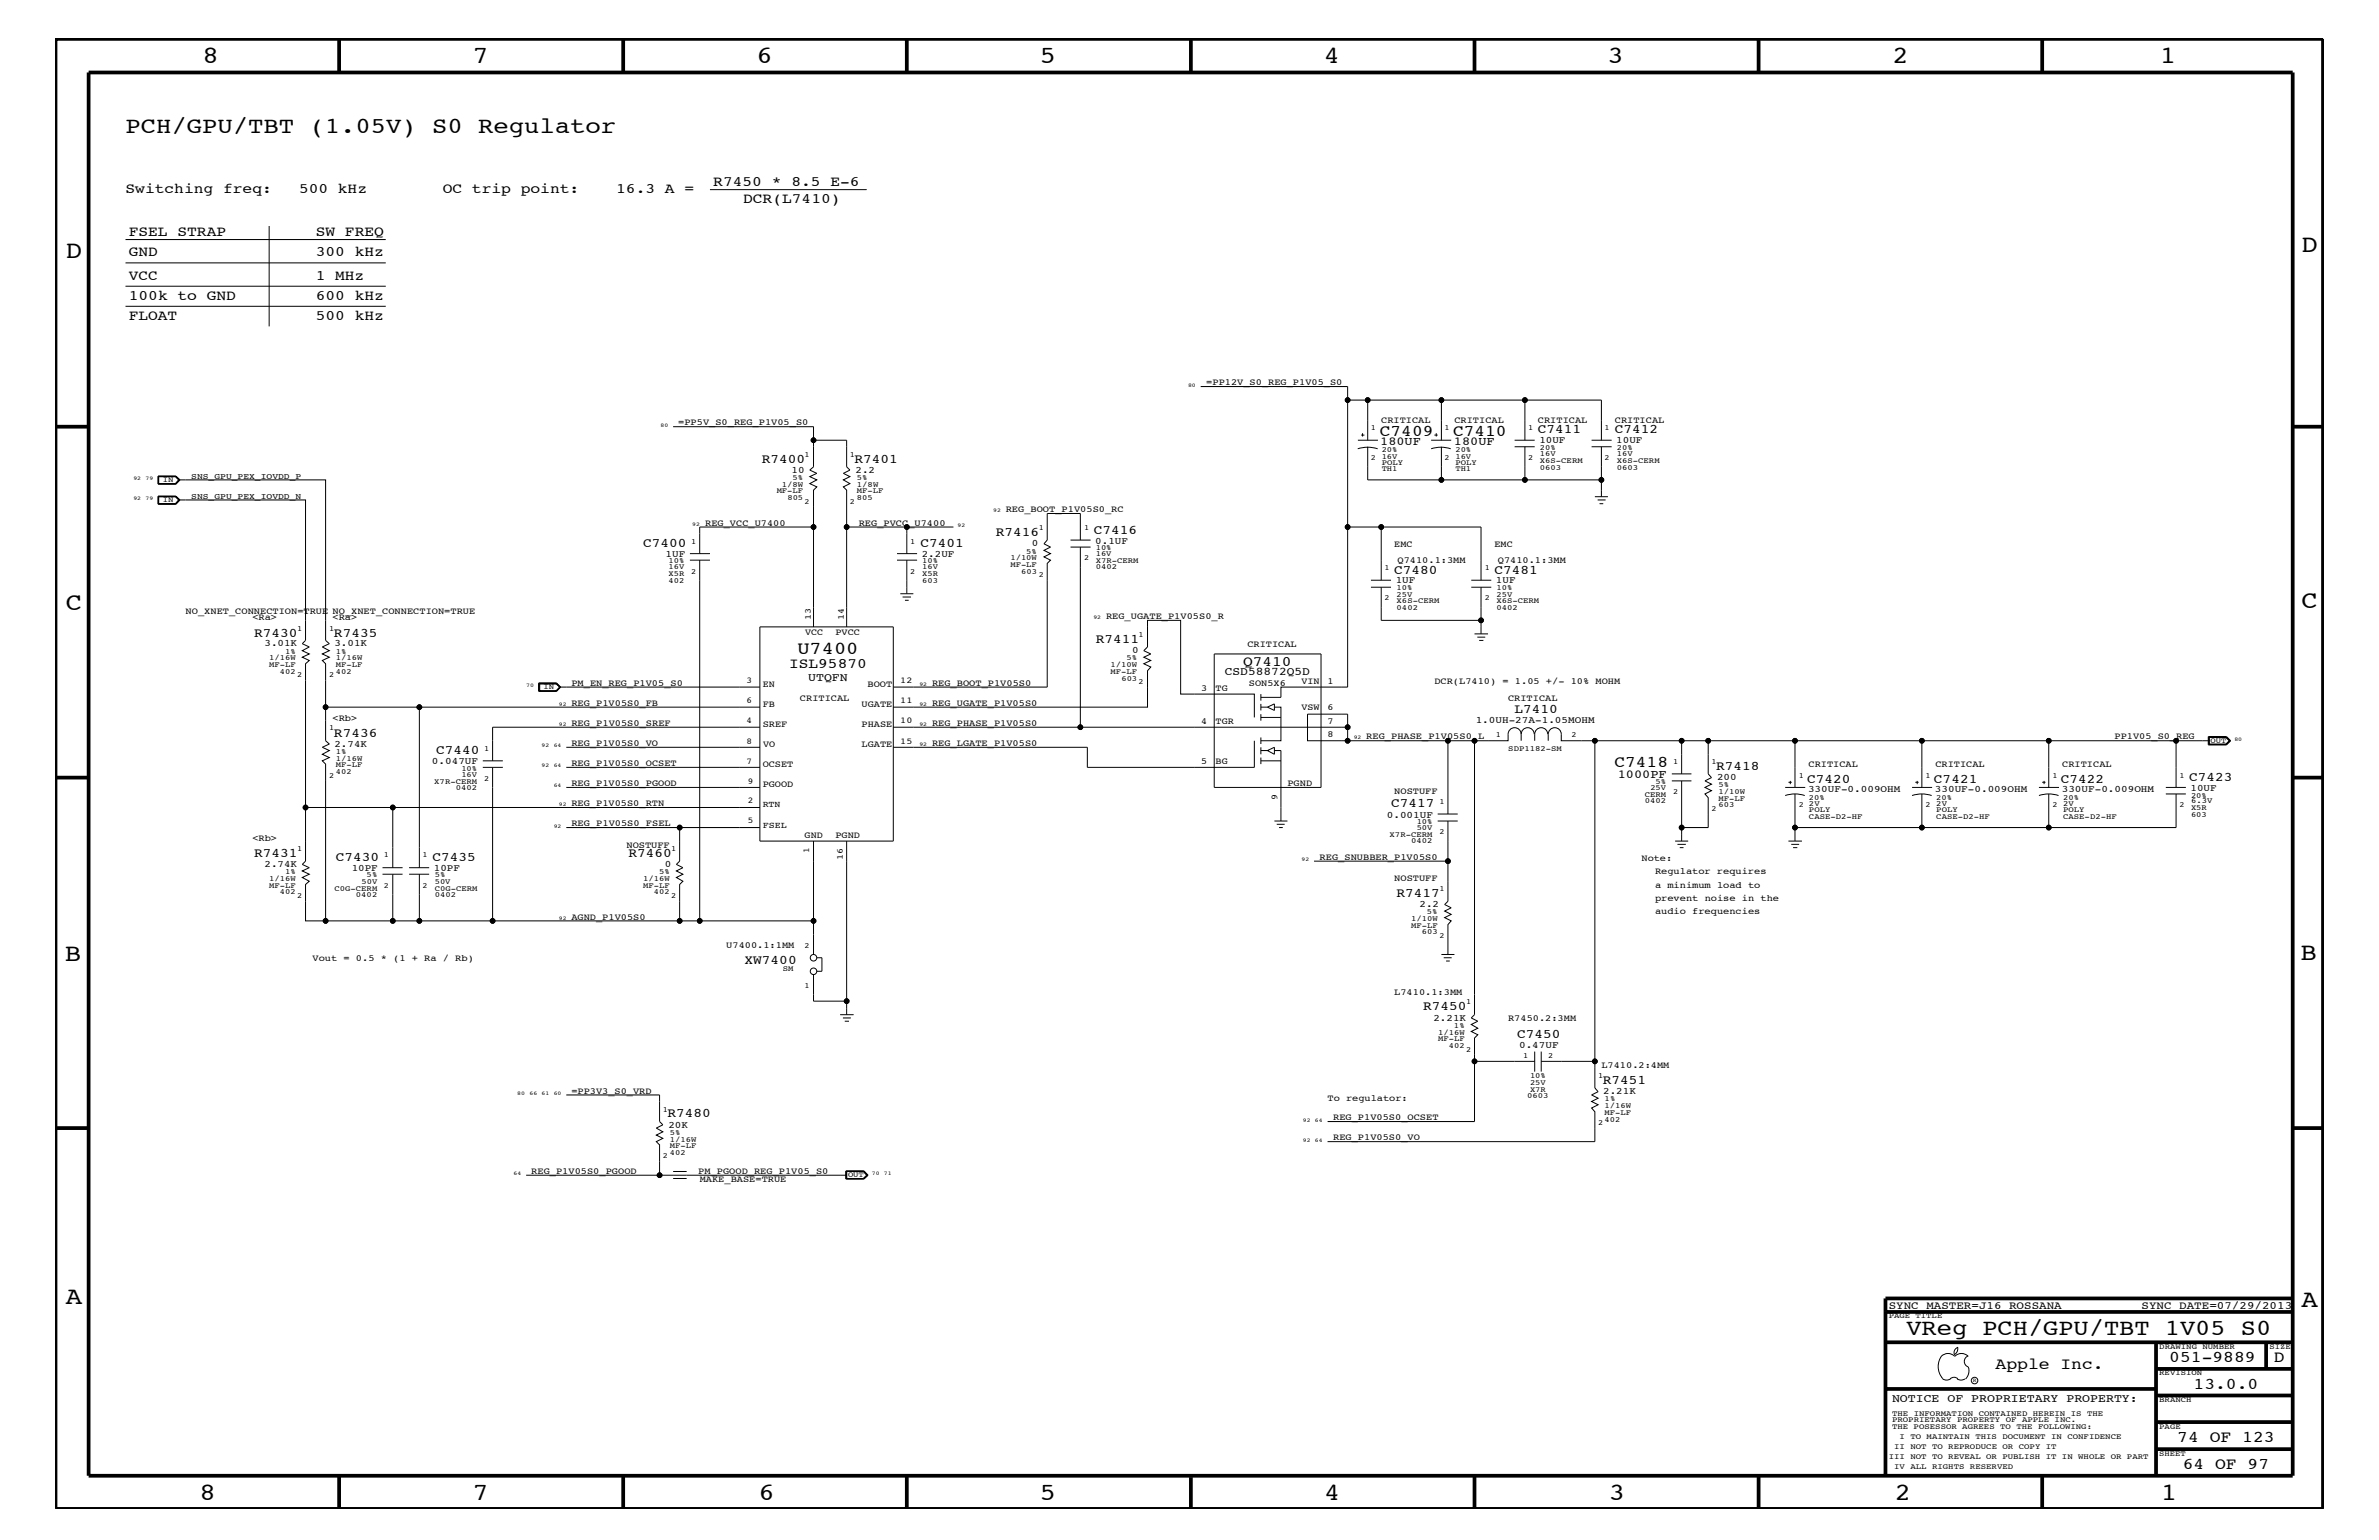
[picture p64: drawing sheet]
<svg xmlns="http://www.w3.org/2000/svg" width="432mm" height="279mm" viewBox="0 0 432 279" stroke-linecap="round" stroke-linejoin="round" font-family="sans-serif">
<defs><g id="words">
<g font-size="4.5">
<text x="36.7" y="11.5">8</text>
<text x="85.8" y="11.5">7</text>
<text x="137.3" y="11.5">6</text>
<text x="188.7" y="11.5">5</text>
<text x="240.3" y="11.5">4</text>
<text x="291.8" y="11.5">3</text>
<text x="343.5" y="11.5">2</text>
<text x="392" y="11.5">1</text>
<text x="11.9" y="46.8">D</text>
<text x="417.7" y="45.7">D</text>
<text x="11.9" y="110.6">C</text>
<text x="417.7" y="110.3">C</text>
<text x="11.8" y="174.3">B</text>
<text x="417.6" y="174.2">B</text>
<text x="11.9" y="236.7">A</text>
<text x="417.7" y="237.1">A</text>
<text x="36.2" y="272.1">8</text>
<text x="85.8" y="272.1">7</text>
<text x="137.7" y="272.1">6</text>
<text x="188.7" y="272.1">5</text>
<text x="240.4" y="272.1">4</text>
<text x="292" y="272.1">3</text>
<text x="343.9" y="272.1">2</text>
<text x="392.2" y="272.1">1</text>
</g>
<g font-size="4.1">
<text x="22.8" y="24.1">PCH/GPU/TBT (1.05V) S0 Regulator</text>
<text x="346" y="242.3">VReg PCH/GPU/TBT 1V05 S0</text>
</g>
<text font-size="3.3" x="144.7" y="118.6">U7400</text>
<g font-size="3">
<text x="250.4" y="79">C7409</text>
<text x="263.7" y="79">C7410</text>
<text x="293" y="139.2">C7418</text>
<text x="362.2" y="248.4">Apple Inc.</text>
<text x="393.7" y="247.1">051-9889</text>
<text x="398.1" y="252">13.0.0</text>
<text x="412.7" y="247.1">D</text>
<text x="395.2" y="261.6">74 OF 123</text>
<text x="396.2" y="266.6">64 OF 97</text>
</g>
<g font-size="2.6">
<text x="22.8" y="35">Switching freq:</text>
<text x="54.3" y="35">500 kHz</text>
<text x="80.3" y="35">OC trip point:</text>
<text x="111.8" y="35">16.3 A =</text>
<text x="129.5" y="33.7">R7450 * 8.5 E-6</text>
<text x="134.9" y="36.8">DCR(L7410)</text>
<text x="23.4" y="46.5">GND</text>
<text x="23.4" y="42.9">FSEL STRAP</text>
<text x="57.3" y="42.9">SW FREQ</text>
<text x="57.3" y="46.5">300 kHz</text>
<text x="23.4" y="50.7">VCC</text>
<text x="57.3" y="50.7">1 MHz</text>
<text x="23.4" y="58">FLOAT</text>
<text x="23.4" y="54.4">100k to GND</text>
<text x="57.3" y="58">500 kHz</text>
<text x="57.3" y="54.4">600 kHz</text>
<text x="143.2" y="121.2">ISL95870</text>
<text x="225.6" y="120.8">Q7410</text>
</g>
<g font-size="2.4">
<text x="138.3" y="83.9">R7400</text>
<text x="155.1" y="83.9">R7401</text>
<text x="279.1" y="78.6">C7411</text>
<text x="293.1" y="78.6">C7412</text>
<text x="116.8" y="99.3">C7400</text>
<text x="167" y="99.3">C7401</text>
<text x="180.8" y="97.3">R7416</text>
<text x="198.5" y="96.8">C7416</text>
<text x="253.1" y="104.1">C7480</text>
<text x="271.3" y="104.1">C7481</text>
<text x="46.1" y="115.5">R7430</text>
<text x="60.6" y="115.5">R7435</text>
<text x="198.9" y="116.7">R7411</text>
<text x="274.9" y="129.4">L7410</text>
<text x="60.6" y="133.6">R7436</text>
<text x="79.2" y="136.8">C7440</text>
<text x="311.5" y="139.7">R7418</text>
<text x="328" y="142">C7420</text>
<text x="351" y="142">C7421</text>
<text x="374.1" y="142">C7422</text>
<text x="397.3" y="141.7">C7423</text>
<text x="252.5" y="146.5">C7417</text>
<text x="46.1" y="155.5">R7431</text>
<text x="114" y="155.5">R7460</text>
<text x="61" y="156.2">C7430</text>
<text x="78.5" y="156.2">C7435</text>
<text x="253.5" y="162.8">R7417</text>
<text x="135.1" y="174.9">XW7400</text>
<text x="258.3" y="183.3">R7450</text>
<text x="275.4" y="188.3">C7450</text>
<text x="290.9" y="196.7">R7451</text>
<text x="121.2" y="202.7">R7480</text>
</g>
<g font-size="2.2">
<text x="250.5" y="80.7">180UF</text>
<text x="263.9" y="80.7">180UF</text>
<text x="293.6" y="141.1">1000PF</text>
</g>
<g font-size="2.1">
<text x="146.7" y="123.5">UTQFN</text>
<text x="222.3" y="122.5">CSD58872Q5D</text>
<text x="343.4" y="254.4">NOTICE OF PROPRIETARY PROPERTY:</text>
</g>
<g font-size="2">
<text x="342.8" y="237.4">SYNC_MASTER=J16_ROSSANA</text>
<text x="388.7" y="237.4">SYNC_DATE=07/29/2013</text>
</g>
<g font-size="1.8">
<text x="279.4" y="80.5">10UF</text>
<text x="293.4" y="80.5">10UF</text>
<text x="143.7" y="85.8">10</text>
<text x="155.3" y="85.8">2.2</text>
<text x="120.8" y="101">1UF</text>
<text x="167.3" y="101">2.2UF</text>
<text x="187.3" y="99.1">0</text>
<text x="198.8" y="98.7">0.1UF</text>
<text x="253.3" y="105.9">1UF</text>
<text x="271.5" y="105.9">1UF</text>
<text x="48" y="117.3">3.01K</text>
<text x="60.7" y="117.3">3.01K</text>
<text x="205.5" y="118.5">0</text>
<text x="267.8" y="131.1">1.0UH-27A-1.05MOHM</text>
<text x="60.7" y="135.5">2.74K</text>
<text x="78.4" y="138.6">0.047UF</text>
<text x="311.7" y="141.5">200</text>
<text x="328.2" y="143.7">330UF-0.009OHM</text>
<text x="351.2" y="143.7">330UF-0.009OHM</text>
<text x="374.2" y="143.7">330UF-0.009OHM</text>
<text x="397.6" y="143.5">10UF</text>
<text x="251.7" y="148.4">0.001UF</text>
<text x="48" y="157.3">2.74K</text>
<text x="63.8" y="158">10PF</text>
<text x="78.7" y="158">10PF</text>
<text x="120.6" y="157.3">0</text>
<text x="257.6" y="164.5">2.2</text>
<text x="260.2" y="185.2">2.21K</text>
<text x="275.7" y="190.2">0.47UF</text>
<text x="291" y="198.5">2.21K</text>
<text x="121.3" y="204.6">20K</text>
</g>
<g font-size="1.7">
<text x="218.9" y="69.9">=PP12V_S0_REG_P1V05_S0</text>
<text x="123.1" y="77.2">=PP5V_S0_REG_P1V05_S0</text>
<text x="250.7" y="76.8">CRITICAL</text>
<text x="264" y="76.8">CRITICAL</text>
<text x="279.1" y="76.8">CRITICAL</text>
<text x="293.1" y="76.8">CRITICAL</text>
<text x="128" y="95.4">REG_VCC_U7400</text>
<text x="155.9" y="95.4">REG_PVCC_U7400</text>
<text x="182.5" y="92.9">REG_BOOT_P1V05S0_RC</text>
<text x="253.1" y="99.3">EMC</text>
<text x="271.3" y="99.3">EMC</text>
<text x="253.7" y="102.2">Q7410.1:3MM</text>
<text x="271.9" y="102.2">Q7410.1:3MM</text>
<text x="33.7" y="111.4">NO_XNET_CONNECTION=TRUE NO_XNET_CONNECTION=TRUE</text>
<text x="45.8" y="112.6">&lt;Ra&gt;</text>
<text x="60.4" y="112.6">&lt;Ra&gt;</text>
<text x="200.7" y="112.3">REG_UGATE_P1V05S0_R</text>
<text x="146.1" y="115.3">VCC</text>
<text x="151.6" y="115.3">PVCC</text>
<text x="226.4" y="117.4">CRITICAL</text>
<text x="103.7" y="124.4">PM_EN_REG_P1V05_S0</text>
<text x="138.4" y="124.7">EN</text>
<text x="157.5" y="124.7">BOOT</text>
<text x="169.2" y="124.4">REG_BOOT_P1V05S0</text>
<text x="218" y="125.3">3</text>
<text x="220.6" y="125.3">TG</text>
<text x="226.7" y="124.4">SON5X6</text>
<text x="236.2" y="124.1">VIN</text>
<text x="241" y="124.1">1</text>
<text x="260.3" y="124.1">DCR(L7410) = 1.05 +/- 10% MOHM</text>
<text x="60.4" y="130.8">&lt;Rb&gt;</text>
<text x="103.7" y="131.7">REG_P1V05S0_SREF</text>
<text x="103.7" y="128">REG_P1V05S0_FB</text>
<text x="138.4" y="131.9">SREF</text>
<text x="138.4" y="128.3">FB</text>
<text x="145.2" y="127.1">CRITICAL</text>
<text x="156.4" y="128.3">UGATE</text>
<text x="156.4" y="131.9">PHASE</text>
<text x="169.2" y="131.7">REG_PHASE_P1V05S0</text>
<text x="169.2" y="128">REG_UGATE_P1V05S0</text>
<text x="218" y="131.3">4</text>
<text x="220.6" y="131.3">TGR</text>
<text x="236.2" y="128.9">VSW</text>
<text x="241" y="128.9">6</text>
<text x="241" y="131.3">7</text>
<text x="273.7" y="127.1">CRITICAL</text>
<text x="103.7" y="135.3">REG_P1V05S0_VO</text>
<text x="138.5" y="135.6">VO</text>
<text x="156.4" y="135.6">LGATE</text>
<text x="169.2" y="135.3">REG_LGATE_P1V05S0</text>
<text x="241" y="133.8">8</text>
<text x="248" y="134.1">REG_PHASE_P1V05S0_L</text>
<text x="383.8" y="134.1">PP1V05_S0_REG</text>
<text x="103.7" y="142.6">REG_P1V05S0_PGOOD</text>
<text x="103.7" y="139">REG_P1V05S0_OCSET</text>
<text x="138.4" y="142.9">PGOOD</text>
<text x="138.4" y="139.2">OCSET</text>
<text x="218" y="138.6">5</text>
<text x="220.6" y="138.6">BG</text>
<text x="233.7" y="142.6">PGND</text>
<text x="328.3" y="139.2">CRITICAL</text>
<text x="351.3" y="139.2">CRITICAL</text>
<text x="374.3" y="139.2">CRITICAL</text>
<text x="103.7" y="149.9">REG_P1V05S0_FSEL</text>
<text x="103.7" y="146.2">REG_P1V05S0_RTN</text>
<text x="231.9" y="145.1" transform="rotate(-90 231.9 145.1)">9</text>
<text x="253.1" y="144">NOSTUFF</text>
<text x="45.8" y="152.6">&lt;Rb&gt;</text>
<text x="113.7" y="153.8">NOSTUFF</text>
<text x="146" y="152.1">GND</text>
<text x="151.6" y="152.1">PGND</text>
<text x="239.5" y="156">REG_SNUBBER_P1V05S0</text>
<text x="253.1" y="159.9">NOSTUFF</text>
<text x="297.9" y="156.2">Note:</text>
<text x="300.4" y="158.6">Regulator requires</text>
<text x="300.4" y="161.1">a minimum load to</text>
<text x="103.7" y="166.9">AGND_P1V05S0</text>
<text x="300.4" y="165.9">audio frequencies</text>
<text x="300.4" y="163.5">prevent noise in the</text>
<text x="131.8" y="172">U7400.1:1MM</text>
<text x="56.7" y="174.4">Vout = 0.5 * (1 + Ra / Rb)</text>
<text x="253.1" y="180.5">L7410.1:3MM</text>
<text x="273.7" y="185.3">R7450.2:3MM</text>
<text x="290.7" y="193.7">L7410.2:4MM</text>
<text x="103.7" y="198.4">=PP3V3_S0_VRD</text>
<text x="241" y="199.8">To regulator:</text>
<text x="242" y="203.2">REG_P1V05S0_OCSET</text>
<text x="242" y="206.9">REG_P1V05S0_VO</text>
<text x="96.4" y="213">REG_P1V05S0_PGOOD</text>
<text x="126.7" y="213">PM_PGOOD_REG_P1V05_S0</text>
<text x="127" y="214.4">MAKE_BASE=TRUE</text>
</g>
<g font-size="1.6">
<text x="147.2" y="112.6" transform="rotate(-90 147.2 112.6)">13</text>
<text x="153.2" y="112.6" transform="rotate(-90 153.2 112.6)">14</text>
<text x="135.5" y="124">3</text>
<text x="163.4" y="124">12</text>
<text x="135.5" y="131.3">4</text>
<text x="135.5" y="127.6">6</text>
<text x="163.4" y="127.6">11</text>
<text x="163.4" y="131.3">10</text>
<text x="135.5" y="134.9">8</text>
<text x="163.4" y="134.9">15</text>
<text x="135.5" y="138.5">7</text>
<text x="135.7" y="142.2">9</text>
<text x="135.7" y="145.7">2</text>
<text x="135.7" y="149.4">5</text>
<text x="138.4" y="146.5">RTN</text>
<text x="138.4" y="150.1">FSEL</text>
<text x="146.9" y="154.8" transform="rotate(-90 146.9 154.8)">1</text>
<text x="153" y="156" transform="rotate(-90 153 156)">16</text>
</g>
<g font-size="1.5">
<text x="34.7" y="86.9">SNS_GPU_PEX_IOVDD_P</text>
<text x="34.7" y="90.5">SNS_GPU_PEX_IOVDD_N</text>
</g>
<g font-size="1.4">
<text x="146" y="82.8">1</text>
<text x="154.3" y="82.8">1</text>
<text x="248.8" y="78">1</text>
<text x="248.8" y="83.5">2</text>
<text x="250.8" y="83.3">16V</text>
<text x="250.8" y="82">20%</text>
<text x="262.2" y="78">1</text>
<text x="262.2" y="83.5">2</text>
<text x="264.2" y="83.3">16V</text>
<text x="264.2" y="82">20%</text>
<text x="277.4" y="83.5">2</text>
<text x="277.4" y="78">1</text>
<text x="279.5" y="82.7">16V</text>
<text x="279.5" y="83.9">X6S-CERM</text>
<text x="279.5" y="81.6">20%</text>
<text x="291.3" y="83.5">2</text>
<text x="291.3" y="78">1</text>
<text x="293.5" y="82.7">16V</text>
<text x="293.5" y="83.9">X6S-CERM</text>
<text x="293.5" y="81.6">20%</text>
<text x="29.5" y="87.5">IN</text>
<text x="141" y="89.5">MF-LF</text>
<text x="141.9" y="88.3">1/8W</text>
<text x="143.8" y="87.1">5%</text>
<text x="155.5" y="87.1">5%</text>
<text x="155.5" y="89.5">MF-LF</text>
<text x="155.5" y="88.3">1/8W</text>
<text x="250.8" y="85.5">TH1</text>
<text x="250.8" y="84.4">POLY</text>
<text x="264.2" y="85.5">TH1</text>
<text x="264.2" y="84.4">POLY</text>
<text x="279.5" y="85.2">0603</text>
<text x="293.5" y="85.2">0603</text>
<text x="29.5" y="91.1">IN</text>
<text x="142.9" y="90.7">805</text>
<text x="146" y="91.4">2</text>
<text x="154.3" y="91.4">2</text>
<text x="155.5" y="90.7">805</text>
<text x="125.5" y="98.7">1</text>
<text x="165.2" y="98.7">1</text>
<text x="183.4" y="101.6">1/10W</text>
<text x="186.3" y="100.4">5%</text>
<text x="188.6" y="96.2">1</text>
<text x="196.8" y="101.6">2</text>
<text x="196.8" y="96.2">1</text>
<text x="198.9" y="99.9">10%</text>
<text x="198.9" y="101">16V</text>
<text x="121.3" y="103.3">16V</text>
<text x="121.3" y="105.8">402</text>
<text x="121.3" y="104.6">X5R</text>
<text x="121.3" y="102.2">10%</text>
<text x="125.5" y="104.1">2</text>
<text x="165.2" y="104.1">2</text>
<text x="167.4" y="103.3">16V</text>
<text x="167.4" y="105.8">603</text>
<text x="167.4" y="104.6">X5R</text>
<text x="167.4" y="102.2">10%</text>
<text x="183.4" y="102.9">MF-LF</text>
<text x="185.3" y="104.1">603</text>
<text x="188.6" y="104.7">2</text>
<text x="198.9" y="103.3">0402</text>
<text x="198.9" y="102.1">X7R-CERM</text>
<text x="251.3" y="103.5">1</text>
<text x="253.5" y="107.1">10%</text>
<text x="269.5" y="103.5">1</text>
<text x="271.6" y="107.1">10%</text>
<text x="251.3" y="108.9">2</text>
<text x="253.5" y="109.4">X6S-CERM</text>
<text x="253.5" y="110.6">0402</text>
<text x="253.5" y="108.2">25V</text>
<text x="269.5" y="108.9">2</text>
<text x="271.6" y="109.4">X6S-CERM</text>
<text x="271.6" y="110.6">0402</text>
<text x="271.6" y="108.2">25V</text>
<text x="48.9" y="119.8">1/16W</text>
<text x="51.7" y="118.6">1%</text>
<text x="53.9" y="114.4">1</text>
<text x="59.8" y="114.4">1</text>
<text x="61" y="119.8">1/16W</text>
<text x="61" y="118.6">1%</text>
<text x="204.5" y="119.8">5%</text>
<text x="206.7" y="115.6">1</text>
<text x="48.9" y="121">MF-LF</text>
<text x="50.8" y="122.3">402</text>
<text x="53.9" y="122.9">2</text>
<text x="59.8" y="122.9">2</text>
<text x="61" y="122.3">402</text>
<text x="61" y="121">MF-LF</text>
<text x="98.6" y="125.1">IN</text>
<text x="201.6" y="121">1/10W</text>
<text x="201.6" y="122.3">MF-LF</text>
<text x="203.5" y="123.5">603</text>
<text x="206.7" y="124.1">2</text>
<text x="59.8" y="132.5">1</text>
<text x="61" y="136.8">1%</text>
<text x="87.9" y="136.2">1</text>
<text x="271.5" y="133.8">1</text>
<text x="273.8" y="136.3">SDP1182-SM</text>
<text x="285.2" y="133.8">2</text>
<text x="401.2" y="134.7">OUT</text>
<text x="59.8" y="141.1">2</text>
<text x="61" y="139.2">MF-LF</text>
<text x="61" y="140.4">402</text>
<text x="61" y="138">1/16W</text>
<text x="78.8" y="142.2">X7R-CERM</text>
<text x="82.7" y="143.4">0402</text>
<text x="83.7" y="139.8">10%</text>
<text x="83.7" y="140.9">16V</text>
<text x="87.9" y="141.7">2</text>
<text x="299.6" y="143.4">25V</text>
<text x="300.5" y="142.3">5%</text>
<text x="303.7" y="138.6">1</text>
<text x="310.6" y="138.6">1</text>
<text x="311.9" y="142.9">5%</text>
<text x="326.5" y="141.1">1</text>
<text x="349.5" y="141.1">1</text>
<text x="372.5" y="141.1">1</text>
<text x="395.6" y="141.1">1</text>
<text x="257.1" y="149.5">10%</text>
<text x="261.3" y="145.9">1</text>
<text x="298.5" y="144.6">CERM</text>
<text x="298.5" y="145.7">0402</text>
<text x="303.7" y="144">2</text>
<text x="310.6" y="147.1">2</text>
<text x="311.9" y="146.5">603</text>
<text x="311.9" y="144">1/10W</text>
<text x="311.9" y="145.3">MF-LF</text>
<text x="326.5" y="146.5">2</text>
<text x="328.3" y="146.2">2V</text>
<text x="328.3" y="147.3">POLY</text>
<text x="328.3" y="145.1">20%</text>
<text x="328.3" y="148.5">CASE-D2-HF</text>
<text x="349.5" y="146.5">2</text>
<text x="351.5" y="145.1">20%</text>
<text x="351.5" y="146.2">2V</text>
<text x="351.5" y="147.3">POLY</text>
<text x="351.5" y="148.5">CASE-D2-HF</text>
<text x="372.5" y="146.5">2</text>
<text x="374.5" y="145.1">20%</text>
<text x="374.5" y="148.5">CASE-D2-HF</text>
<text x="374.5" y="146.2">2V</text>
<text x="374.5" y="147.3">POLY</text>
<text x="395.6" y="146.5">2</text>
<text x="397.7" y="144.7">20%</text>
<text x="397.7" y="145.7">6.3V</text>
<text x="397.7" y="148.2">603</text>
<text x="397.7" y="147">X5R</text>
<text x="53.9" y="154.4">1</text>
<text x="69.7" y="155.6">1</text>
<text x="76.7" y="155.6">1</text>
<text x="121.8" y="154.4">1</text>
<text x="252.2" y="151.8">X7R-CERM</text>
<text x="256.1" y="153">0402</text>
<text x="257.1" y="150.7">50V</text>
<text x="261.3" y="151.3">2</text>
<text x="48.9" y="159.9">1/16W</text>
<text x="48.9" y="161.1">MF-LF</text>
<text x="51.7" y="158.6">1%</text>
<text x="60.7" y="161.6">C0G-CERM</text>
<text x="65.6" y="160.3">50V</text>
<text x="66.5" y="159.2">5%</text>
<text x="69.7" y="161.1">2</text>
<text x="76.7" y="161.1">2</text>
<text x="78.9" y="160.3">50V</text>
<text x="78.9" y="159.2">5%</text>
<text x="78.9" y="161.6">C0G-CERM</text>
<text x="116.8" y="161.1">MF-LF</text>
<text x="116.8" y="159.9">1/16W</text>
<text x="119.6" y="158.6">5%</text>
<text x="261.3" y="161.7">1</text>
<text x="50.8" y="162.2">402</text>
<text x="53.9" y="162.8">2</text>
<text x="64.6" y="162.8">0402</text>
<text x="78.9" y="162.8">0402</text>
<text x="118.7" y="162.2">402</text>
<text x="121.8" y="162.8">2</text>
<text x="256.1" y="167.1">1/10W</text>
<text x="259" y="165.9">5%</text>
<text x="146.1" y="172">2</text>
<text x="256.1" y="168.3">MF-LF</text>
<text x="258.1" y="169.5">603</text>
<text x="261.3" y="170.1">2</text>
<text x="142.1" y="176.2">SM</text>
<text x="146.1" y="179.3">1</text>
<text x="266.1" y="182.2">1</text>
<text x="261" y="187.7">1/16W</text>
<text x="261" y="188.9">MF-LF</text>
<text x="263" y="190.2">402</text>
<text x="263.9" y="186.5">1%</text>
<text x="266.1" y="190.8">2</text>
<text x="276.4" y="192">1</text>
<text x="281" y="192">2</text>
<text x="277.7" y="195.6">10%</text>
<text x="277.7" y="196.8">25V</text>
<text x="290.1" y="195.6">1</text>
<text x="120.3" y="201.7">1</text>
<text x="277.2" y="199.2">0603</text>
<text x="277.7" y="198.1">X7R</text>
<text x="291.3" y="199.8">1%</text>
<text x="291.3" y="201">1/16W</text>
<text x="291.3" y="202.3">MF-LF</text>
<text x="291.3" y="203.5">402</text>
<text x="121.6" y="205.9">5%</text>
<text x="121.6" y="207.1">1/16W</text>
<text x="121.6" y="208.3">MF-LF</text>
<text x="121.6" y="209.6">402</text>
<text x="290.1" y="204.1">2</text>
<text x="120.3" y="210.2">2</text>
<text x="153.9" y="213.6">OUT</text>
<text x="342.8" y="239.2">PAGE TITLE</text>
<text x="391.9" y="244.7">DRAWING NUMBER</text>
<text x="411.9" y="244.7">SIZE</text>
<text x="391.9" y="249.5">REVISION</text>
<text x="343.4" y="256.8">THE INFORMATION CONTAINED HEREIN IS THE</text>
<text x="391.9" y="254.4">BRANCH</text>
<text x="343.4" y="258">PROPRIETARY PROPERTY OF APPLE INC.</text>
<text x="343.4" y="259.3">THE POSESSOR AGREES TO THE FOLLOWING:</text>
<text x="343.8" y="262.9">II NOT TO REPRODUCE OR COPY IT</text>
<text x="344.8" y="261.1">I TO MAINTAIN THIS DOCUMENT IN CONFIDENCE</text>
<text x="391.9" y="259.3">PAGE</text>
<text x="342.8" y="264.7">III NOT TO REVEAL OR PUBLISH IT IN WHOLE OR PART</text>
<text x="343.8" y="266.6">IV ALL RIGHTS RESERVED</text>
<text x="391.9" y="264.1">SHEET</text>
</g>
<g font-size="1">
<text x="215.6" y="70.1">80</text>
<text x="119.9" y="77.4">80</text>
<text x="24.2" y="87.1">92</text>
<text x="26.4" y="87.1">79</text>
<text x="24.2" y="90.7">92</text>
<text x="26.4" y="90.7">79</text>
<text x="125.6" y="95.4">92</text>
<text x="173.8" y="95.6">92</text>
<text x="180.3" y="92.9">92</text>
<text x="198.5" y="112.3">92</text>
<text x="95.5" y="124.7">70</text>
<text x="166.9" y="124.4">92</text>
<text x="101.4" y="131.7">92</text>
<text x="101.4" y="128">92</text>
<text x="166.9" y="131.7">92</text>
<text x="166.9" y="128">92</text>
<text x="98.3" y="135.6">92</text>
<text x="100.5" y="135.6">64</text>
<text x="166.9" y="135.3">92</text>
<text x="245.7" y="134.1">92</text>
<text x="405.6" y="134.4">80</text>
<text x="98.3" y="139.2">92</text>
<text x="100.5" y="142.9">64</text>
<text x="100.5" y="139.2">64</text>
<text x="101.4" y="146.2">92</text>
<text x="100.5" y="150.1">92</text>
<text x="236.2" y="156.2">92</text>
<text x="101.4" y="166.9">92</text>
<text x="93.9" y="198.7">80</text>
<text x="96.1" y="198.7">66</text>
<text x="98.3" y="198.7">61</text>
<text x="100.5" y="198.7">60</text>
<text x="236.5" y="203.5">92</text>
<text x="238.7" y="203.5">64</text>
<text x="236.5" y="207.1">92</text>
<text x="238.7" y="207.1">64</text>
<text x="93.2" y="213.2">64</text>
<text x="158.2" y="213.2">70</text>
<text x="160.4" y="213.2">71</text>
<text x="358.1" y="250.7">R</text>
</g>
</g></defs>
<g fill="none" stroke="#000" stroke-width=".18">
<path d="M128.9 34.4h28.4M22.8 43.5h47.2M22.8 55.6h47.2M22.8 51.9h47.2M22.8 47.7h47.2M48.9 41v18.2M122.2 77.4h25.5v7.3l-.7 .6 1.3 .6-1.3 .6 1.3 .6-1.3 .6 1.3 .6-.6 .6v24.8M147.7 79.9h6v4.8l.6 .6-1.2 .6 1.2 .6-1.2 .6 1.2 .6-1.2 .6 .6 .6v6.7h10.9M217.9 70.1h26.7v54.6h-12.1v1.8h-3.6M244.6 72.6h3.6M246.5 79.9h3.6M247.1 78.9h.6"/>
<path d="M247.3 78.6v.6M259.8 79.9h3.6M260.4 78.9h.5M260.7 78.6v.6M261.6 72.6h-13.4v7.3M274.9 79.9h3.7M276.8 72.6h-15.2v7.3M276.8 72.6h13.9v7.3M276.8 72.6v7.3M288.9 79.9h3.6M28.8 86.5h3.1l.6 .6-.6 .6h-3.1zM28.8 90.1h3.1l.6 .6-.6 .7h-3.1z"/>
<path d="M31.8 86.5l.6 .6M31.8 90.1l.6 .6M31.9 86.4h-3.2v1.4h3.2M31.9 86.4l.8 .7-.8 .7M31.9 90h-3.2v1.5h3.2M31.9 86.4l.7 .7-.7 .7M31.9 90l.8 .7-.8 .8M31.9 90l.7 .7-.7 .8M32.4 87.1l-.6 .6M32.4 90.7l-.6 .7M32.4 87.1h26.7v29.1l.7 .6-1.3 .6 1.3 .7-1.3 .5 1.3 .6-1.3 .6 .6 .6v14l.7 .6-1.3 .6 1.3 .6-1.3 .6 1.3 .6-1.3 .6 .6 .6v28.5h-3.6v-6.6l.6-.6-1.2-.7 1.2-.6-1.2-.6 1.2-.6-1.2-.6 .6-.6v-9.7M32.4 90.7h23.1v25.5l-.6 .6 1.2 .6-1.2 .7 1.2 .5-1.2 .6 1.2 .6-.6 .6v26.1h15.8"/>
<path d="M147.7 95.6h-20.7v4.8M153.7 95.6v18.1M164.6 95.6v4.8M164.6 95.6h8.5M194.3 99.3h3.7M194.3 98h3.7M196.1 98v-4.8h-6v4.8l-.6 .7 1.2 .6-1.2 .6 1.2 .5-1.2 .6 1.2 .6-.6 .6v22.5h-28M196.1 99.3v32.6M244.6 95.6h6.1v9.7M246.4 81.4a5.9 5.9 0 0 1 3.6 0M248.2 81.1v6h42.5M250.7 95.6h18.1v9.7"/>
<path d="M259.8 81.4a5.8 5.8 0 0 1 3.5 0M261.6 81.1v6M274.9 81.1h3.7M276.8 81.1v6M288.9 81.1h3.6M289.5 90.1h2.3M290 90.7h1.4M290.3 91.4h.7M290.7 81.1v9M125.2 101.6h3.7M125.2 100.4h3.7M127 101.6v65.5h20.7v6.1"/>
<path d="M137.9 113.7h24.2v38.9h-24.2zM162.8 101.6h3.7M162.8 100.4h3.7M163.4 107.7h2.4M163.8 108.3h1.6M164.3 108.9h.6M164.6 101.6v6.1M220.4 118.6h19.4v24.3h-19.4zM248.8 106.5h3.7M248.8 105.3h3.7M250.7 106.5v6.1h18.1M267 106.5h3.7"/>
<path d="M267 105.3h3.7M267.6 115h2.5M268.1 115.6h1.5M268.5 116.2h.7M268.8 106.5v8.5M59.1 128.3h78.8M76.1 128.3v29.1M87.6 139.2h3.7M87.6 138h3.7M89.4 139.2v27.9h34v-6.6l.6-.6-1.2-.7 1.2-.6-1.2-.6 1.2-.6-1.2-.6 .6-.6v-6.1h-20.6M97.8 123.9h3.2l.8 .8-.8 .7h-3.2zM97.8 124h3.2l.7 .7-.7 .7"/>
<path d="M97.9 124.1h3.1l.6 .6-.6 .6h-3.1zM98 124.1v1.2M100.9 124.1l.7 .6M101.6 124.7h36.3M101.6 124.7l-.7 .6M102.8 135.6h35.1M102.8 139.2h35.1M137.9 131.9h-48.5v6.1M162.1 128.3h46.2v-6.6l.6-.7-1.3-.6 1.3-.6-1.3-.6 1.3-.6-1.3-.5 .7-.7v-4.8h6v13.3h13.4v4.3M162.1 131.9h82.5v-2.3h-7.3v4.8h7.3v-2.5M227.7 134.4v4.8h-30.3v-3.6h-35.3M228.9 128.3h1.1"/>
<path d="M228.9 138h3.6M228.9 136.2h1.1M228.9 125.9v1.2M228.9 127.7v1.2M228.9 129.6v1.2M228.9 133.8v1.2M228.9 135.6v1.2M228.9 137.4v1.2M228.9 130.2h3.6M230 136.2l1.3-.6v1.2zM230 128.3l1.3-.6v1.2zM231.3 128.3h1.2v6.1h-3.6"/>
<path d="M231.3 136.2h1.2v12.8M244.6 134.4h18.2M262.8 134.4h4.8v49.7l-.6 .6 1.2 .6-1.2 .6 1.2 .6-1.2 .6 1.2 .6-.6 .6v15.2h-26.6M262.8 134.4v13.3M276.1 133.2a1.19 1.19 0 0 0-1.2-1.2 1.19 1.19 0 0 0-1.2 1.2v1.2h-6.1M276.1 133.2a1.19 1.19 0 0 1 1.2-1.2 1.19 1.19 0 0 1 1.2 1.2M276.1 133.2v1.2M280.9 133.2a1.19 1.19 0 0 0-1.2-1.2 1.19 1.19 0 0 0-1.1 1.2v1.2M281 134.4v-1.2a1.19 1.19 0 0 1 1.2-1.2 1.19 1.19 0 0 1 1.2 1.2v1.2h111.6M289.5 134.4v58.2h-9.8M305.2 134.4v6M310 134.4v6l.6 .7-1.1 .6 1.1 .6-1.1 .6 1.1 .6-1.1 .5 .5 .7v5.4h-4.8"/>
<path d="M325.8 134.4v8.5M348.8 134.4v8.5M371.9 134.4v8.5M400.8 133.6h3.3l.8 .8-.8 .8h-3.3zM401 134.4h-6v8.5M401 133.8h3l.6 .6-.6 .6h-3M401 133.7v1.4M404 133.7h-3.1v1.4h3.1M404 133.7l.8 .7-.8 .7M404 133.7l.7 .7-.7 .7M69.4 158.6h3.7M69.4 157.4h3.7"/>
<path d="M71.3 158.6v8.5h4.8v-8.5M74.3 158.6h3.6M74.3 157.4h3.6M102.8 142.9h35.1M123.4 150.1h14.5M137.9 146.5h-66.6v10.9M147.7 152.6v14.5M153.7 152.6v31.5M231.3 149h2.4M231.7 149.5h1.5M232.2 150.1h.6M238.5 156.2h24.3"/>
<path d="M260.9 149h3.7M260.9 147.7h3.7M262.8 149v14.5l-.6 .6 1.2 .6-1.2 .6 1.2 .6-1.2 .6 1.2 .6-.6 .7v5.4M303.4 141.7h3.6M303.4 140.4h3.6M304 152.6h2.4M304.5 153.2h1.5M304.9 153.8h.7M305.2 141.7v10.9M324 144.3a5.7 5.7 0 0 1 3.6 0M324 142.9h3.7M324.6 152.6h2.5"/>
<path d="M324.6 141.9h.6M325 141.7v.6M325.1 153.2h1.5M325.5 153.8h.7M325.8 144v6.1h23v-6.1M325.8 150.1v2.5M347 144.3a5.7 5.7 0 0 1 3.6 0M347 142.9h3.7M347.6 141.9h.6M348 141.7v.6M370.1 144.3a5.7 5.7 0 0 1 3.5 0M370.1 142.9h3.6"/>
<path d="M370.7 141.9h.6M371 141.7v.6M371.9 144v6.1M393.1 144h3.6M393.1 142.9h3.6M395 144v6.1h-46.2M59.1 167.1h12.2M76.1 167.1h13.3M123.4 167.1h3.6M147.7 176.8v4.8h6M148.3 173.8h.9v2.4h-.9M261.6 173.2h2.4"/>
<path d="M262 173.8h1.5M262.5 174.4h.6M102.8 198.7h16.9v4.8l.6 .6-1.2 .6 1.2 .6-1.2 .6 1.2 .6-1.2 .6 .6 .6v5.5h34M152.5 184.1h2.4M153 184.7h1.4M153.3 185.3h.8M267.6 192.6h11M278.6 190.8v3.6M279.7 190.8v3.6M289.5 192.6v4.8l.6 .7-1.2 .6 1.2 .5-1.2 .6 1.2 .6-1.2 .6 .6 .7v5.4h-48.5M95.5 213.2h24.2M122.2 213.8h2.4"/>
<path d="M122.2 212.5h2.4M153.6 212.5v1.4M156.7 212.5h-3v1.3h3M156.7 212.5l.7 .7-.7 .6M156.7 212.5l.6 .7-.6 .6M156.8 212.5h-3.3v1.4h3.3M156.8 212.5l.8 .7-.8 .7M156.8 212.5l.7 .7-.7 .7M352.3 246.1a1.72 1.72 0 0 1 2.5 0 1.69 1.69 0 0 1 2.4 0M352.4 246a3.2 3.2 0 0 0 .4 4.3l.8 .1 .4-.2M354 250.2l.7-.3 .7 .3M355.2 250.2l.7 .2 .7-.2"/>
<path d="M355.3 244.4v.3a1.18 1.18 0 0 1-.6 1.1M355.4 244.4a.99 .99 0 0 0-.6 1.4M357.2 246a1.04 1.04 0 0 0-.7 1 1.04 1.04 0 0 0 .7 1M357.3 248l.1 .7a2.11 2.11 0 0 1-.6 1.5"/>
<circle cx="147.7" cy="79.9" r=".42"/>
<circle cx="244.6" cy="72.6" r=".42"/>
<circle cx="248.2" cy="72.6" r=".42"/>
<circle cx="261.6" cy="72.6" r=".42"/>
<circle cx="276.8" cy="72.6" r=".42"/>
<circle cx="147.7" cy="95.6" r=".42"/>
<circle cx="153.7" cy="95.6" r=".42"/>
<circle cx="164.6" cy="95.6" r=".42"/>
<circle cx="244.6" cy="95.6" r=".42"/>
<circle cx="250.7" cy="95.6" r=".42"/>
<circle cx="261.6" cy="87.1" r=".42"/>
<circle cx="276.8" cy="87.1" r=".42"/>
<circle cx="290.7" cy="87.1" r=".42"/>
<circle cx="268.8" cy="112.6" r=".42"/>
<circle cx="59.1" cy="128.3" r=".42"/>
<circle cx="76.1" cy="128.3" r=".42"/>
<circle cx="196.1" cy="131.9" r=".42"/>
<circle cx="244.6" cy="131.9" r=".42"/>
<circle cx="244.6" cy="134.4" r=".42"/>
<circle cx="262.8" cy="134.4" r=".42"/>
<circle cx="267.6" cy="134.4" r=".42"/>
<circle cx="289.5" cy="134.4" r=".42"/>
<circle cx="305.2" cy="134.4" r=".42"/>
<circle cx="310" cy="134.4" r=".42"/>
<circle cx="325.8" cy="134.4" r=".42"/>
<circle cx="348.8" cy="134.4" r=".42"/>
<circle cx="371.9" cy="134.4" r=".42"/>
<circle cx="395" cy="134.4" r=".42"/>
<circle cx="55.5" cy="146.5" r=".42"/>
<circle cx="71.3" cy="146.5" r=".42"/>
<circle cx="123.4" cy="150.1" r=".42"/>
<circle cx="262.8" cy="156.2" r=".42"/>
<circle cx="305.2" cy="150.1" r=".42"/>
<circle cx="325.8" cy="150.1" r=".42"/>
<circle cx="348.8" cy="150.1" r=".42"/>
<circle cx="371.9" cy="150.1" r=".42"/>
<circle cx="59.1" cy="167.1" r=".42"/>
<circle cx="71.3" cy="167.1" r=".42"/>
<circle cx="76.1" cy="167.1" r=".42"/>
<circle cx="89.4" cy="167.1" r=".42"/>
<circle cx="123.4" cy="167.1" r=".42"/>
<circle cx="127" cy="167.1" r=".42"/>
<circle cx="147.7" cy="167.1" r=".42"/>
<circle cx="147.7" cy="176.2" r=".59"/>
<circle cx="147.7" cy="173.8" r=".59"/>
<circle cx="153.7" cy="181.6" r=".42"/>
<circle cx="267.6" cy="192.6" r=".42"/>
<circle cx="289.5" cy="192.6" r=".42"/>
<circle cx="119.7" cy="213.2" r=".42"/>
<circle cx="358.4" cy="250.5" r=".59"/>
</g>
<g fill="none" stroke="#000" stroke-width=".68" stroke-linecap="butt">
<path d="M10.1 7.1h411.5v266.7h-411.5zM16.1 13.2h400v254.5h-400zM61.6 7.1v6.1M113.1 7.1v6.1M164.6 7.1v6.1M216.2 7.1v6.1M267.6 7.1v6.1M319.2 7.1v6.1M370.7 7.1v6.1M10.1 77.4h6M416.1 77.4h5.5M10.1 141.1h6"/>
<path d="M416.1 141.1h5.5M10.1 204.7h6M416.1 204.7h5.5M342.2 238h73.9M416.1 235.6h-73.9v32.1M342.2 243.5h73.9M342.2 252h49.1M391.3 248.4h24.8M391.3 243.5v24.2M391.3 258h24.8M391.3 253.2h24.8M411.3 243.5v4.9"/>
<path d="M61.6 267.7v6.1M113.1 267.7v6.1M164.6 267.7v6.1M216.2 268v5.8M267.6 267.7v6.1M319.2 267.7v6.1M370.7 267.7v6.1M391.3 262.9h24.8"/>
</g>
<g fill="#000">
<circle cx="147.7" cy="79.9" r=".42"/>
<circle cx="244.6" cy="72.6" r=".42"/>
<circle cx="248.2" cy="72.6" r=".42"/>
<circle cx="261.6" cy="72.6" r=".42"/>
<circle cx="276.8" cy="72.6" r=".42"/>
<circle cx="147.7" cy="95.6" r=".42"/>
<circle cx="153.7" cy="95.6" r=".42"/>
<circle cx="164.6" cy="95.6" r=".42"/>
<circle cx="244.6" cy="95.6" r=".42"/>
<circle cx="250.7" cy="95.6" r=".42"/>
<circle cx="261.6" cy="87.1" r=".42"/>
<circle cx="276.8" cy="87.1" r=".42"/>
<circle cx="290.7" cy="87.1" r=".42"/>
<circle cx="268.8" cy="112.6" r=".42"/>
<circle cx="59.1" cy="128.3" r=".42"/>
<circle cx="76.1" cy="128.3" r=".42"/>
<circle cx="196.1" cy="131.9" r=".42"/>
<circle cx="244.6" cy="131.9" r=".42"/>
<circle cx="244.6" cy="134.4" r=".42"/>
<circle cx="262.8" cy="134.4" r=".42"/>
<circle cx="267.6" cy="134.4" r=".42"/>
<circle cx="289.5" cy="134.4" r=".42"/>
<circle cx="305.2" cy="134.4" r=".42"/>
<circle cx="310" cy="134.4" r=".42"/>
<circle cx="325.8" cy="134.4" r=".42"/>
<circle cx="348.8" cy="134.4" r=".42"/>
<circle cx="371.9" cy="134.4" r=".42"/>
<circle cx="395" cy="134.4" r=".42"/>
<circle cx="55.5" cy="146.5" r=".42"/>
<circle cx="71.3" cy="146.5" r=".42"/>
<circle cx="123.4" cy="150.1" r=".42"/>
<circle cx="262.8" cy="156.2" r=".42"/>
<circle cx="305.2" cy="150.1" r=".42"/>
<circle cx="325.8" cy="150.1" r=".42"/>
<circle cx="348.8" cy="150.1" r=".42"/>
<circle cx="371.9" cy="150.1" r=".42"/>
<circle cx="59.1" cy="167.1" r=".42"/>
<circle cx="71.3" cy="167.1" r=".42"/>
<circle cx="76.1" cy="167.1" r=".42"/>
<circle cx="89.4" cy="167.1" r=".42"/>
<circle cx="123.4" cy="167.1" r=".42"/>
<circle cx="127" cy="167.1" r=".42"/>
<circle cx="147.7" cy="167.1" r=".42"/>
<circle cx="153.7" cy="181.6" r=".42"/>
<circle cx="267.6" cy="192.6" r=".42"/>
<circle cx="289.5" cy="192.6" r=".42"/>
<circle cx="119.7" cy="213.2" r=".42"/>
</g>
<use href="#words"/>
</svg>
